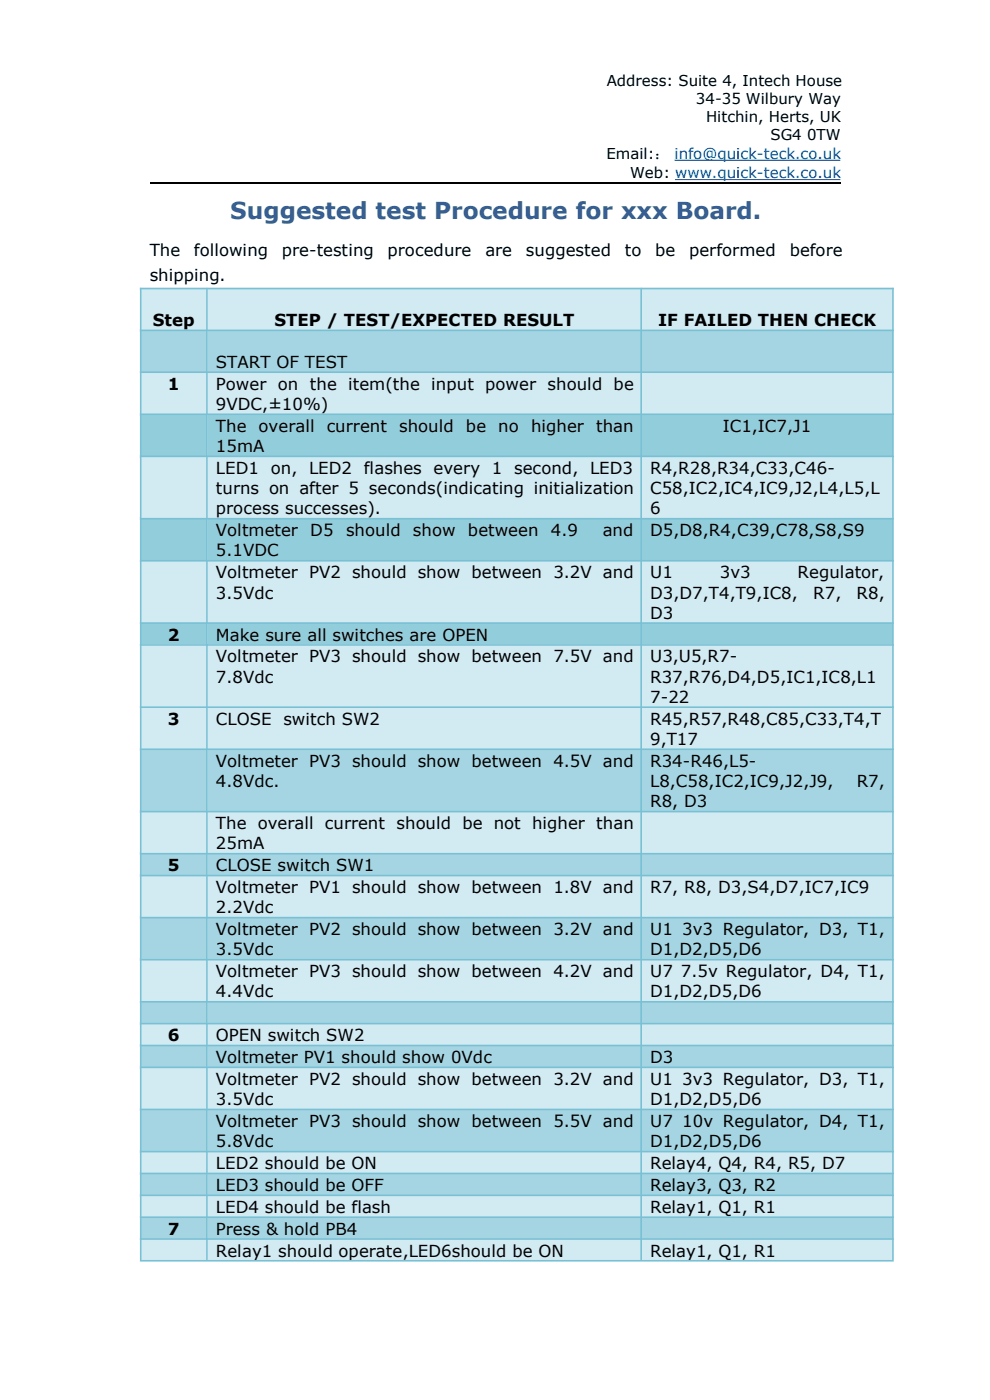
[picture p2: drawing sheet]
<svg xmlns="http://www.w3.org/2000/svg" width="210mm" height="297mm" viewBox="0 0 210 297" stroke-linecap="round" stroke-linejoin="round" font-family="sans-serif">
<defs><g id="words">
<text font-size="5" fill="#365f91" x="48.9" y="46.5">Suggested test Procedure for xxx Board.</text>
<g font-size="3.5">
<text x="31.7" y="54.2">The</text>
<text x="31.7" y="59.7">shipping.</text>
<text x="41.1" y="54.2">following</text>
<text x="59.8" y="54.2">pre-testing</text>
<text x="82.2" y="54.2">procedure</text>
<text x="103" y="54.2">are</text>
<text x="111.5" y="54.2">suggested</text>
<text x="132.5" y="54.2">to</text>
<text x="139" y="54.2">be</text>
<text x="146.2" y="54.2">performed</text>
<text x="167.5" y="54.2">before</text>
<text x="32.4" y="69.2">Step</text>
<text x="58.2" y="69.2">STEP / TEST/EXPECTED RESULT</text>
<text x="139.6" y="69.2">IF FAILED THEN CHECK</text>
<text x="35.6" y="82.7">1</text>
<text x="45.8" y="78">START OF TEST</text>
<text x="45.8" y="82.7">Power on the item(the input power should be</text>
<text x="45.8" y="87">9VDC,±10%)</text>
<text x="45.8" y="91.6">The</text>
<text x="45.8" y="95.9">15mA</text>
<text x="54.9" y="91.6">overall</text>
<text x="69.3" y="91.6">current</text>
<text x="84.7" y="91.6">should</text>
<text x="98.8" y="91.6">be</text>
<text x="105.7" y="91.6">no</text>
<text x="112.6" y="91.6">higher</text>
<text x="126.4" y="91.6">than</text>
<text x="153.3" y="91.6">IC1,IC7,J1</text>
<text x="45.8" y="100.6">LED1</text>
<text x="57.4" y="100.6">on,</text>
<text x="65.6" y="100.6">LED2</text>
<text x="77.2" y="100.6">flashes</text>
<text x="92" y="100.6">every</text>
<text x="104.4" y="100.6">1</text>
<text x="109.1" y="100.6">second,</text>
<text x="125.2" y="100.6">LED3</text>
<text x="137.9" y="100.6">R4,R28,R34,C33,C46-</text>
<text x="45.8" y="104.8">turns on after 5 seconds(indicating initialization</text>
<text x="137.9" y="104.8">C58,IC2,IC4,IC9,J2,L4,L5,L</text>
<text x="45.8" y="109.1">process successes).</text>
<text x="45.8" y="113.8">Voltmeter</text>
<text x="65.8" y="113.8">D5</text>
<text x="73.4" y="113.8">should</text>
<text x="87.6" y="113.8">show</text>
<text x="99.3" y="113.8">between</text>
<text x="116.9" y="113.8">4.9</text>
<text x="127.8" y="113.8">and</text>
<text x="137.9" y="109.1">6</text>
<text x="137.9" y="113.8">D5,D8,R4,C39,C78,S8,S9</text>
<text x="45.8" y="118">5.1VDC</text>
<text x="45.8" y="122.7">Voltmeter PV2 should show between 3.2V and</text>
<text x="137.9" y="122.7">U1</text>
<text x="152.7" y="122.7">3v3</text>
<text x="169.2" y="122.7">Regulator,</text>
<text x="45.8" y="127">3.5Vdc</text>
<text x="137.9" y="127">D3,D7,T4,T9,IC8,</text>
<text x="137.9" y="131.3">D3</text>
<text x="172.5" y="127">R7,</text>
<text x="181.7" y="127">R8,</text>
<text x="35.6" y="135.9">2</text>
<text x="45.8" y="135.9">Make sure all switches are OPEN</text>
<text x="45.8" y="140.5">Voltmeter PV3 should show between 7.5V and</text>
<text x="137.9" y="140.5">U3,U5,R7-</text>
<text x="45.8" y="144.8">7.8Vdc</text>
<text x="137.9" y="144.8">R37,R76,D4,D5,IC1,IC8,L1</text>
<text x="137.9" y="149.1">7-22</text>
<text x="35.6" y="153.8">3</text>
<text x="45.8" y="153.8">CLOSE</text>
<text x="60.1" y="153.8">switch SW2</text>
<text x="137.9" y="153.8">R45,R57,R48,C85,C33,T4,T</text>
<text x="137.9" y="158">9,T17</text>
<text x="45.8" y="162.7">Voltmeter PV3 should show between 4.5V and</text>
<text x="45.8" y="167">4.8Vdc.</text>
<text x="137.9" y="162.7">R34-R46,L5-</text>
<text x="137.9" y="167">L8,C58,IC2,IC9,J2,J9,</text>
<text x="181.7" y="167">R7,</text>
<text x="137.9" y="171.3">R8, D3</text>
<text x="45.8" y="175.9">The overall current should be not higher than</text>
<text x="35.6" y="184.8">5</text>
<text x="45.8" y="180.2">25mA</text>
<text x="45.8" y="184.8">CLOSE switch SW1</text>
<text x="45.8" y="189.5">Voltmeter PV1 should show between 1.8V and</text>
<text x="137.9" y="189.5">R7, R8, D3,S4,D7,IC7,IC9</text>
<text x="45.8" y="193.7">2.2Vdc</text>
<text x="45.8" y="198.4">Voltmeter PV2 should show between 3.2V and</text>
<text x="45.8" y="202.7">3.5Vdc</text>
<text x="137.9" y="198.4">U1</text>
<text x="137.9" y="202.7">D1,D2,D5,D6</text>
<text x="144.7" y="198.4">3v3 Regulator, D3, T1,</text>
<text x="45.8" y="207.3">Voltmeter PV3 should show between 4.2V and</text>
<text x="137.9" y="207.3">U7</text>
<text x="144.4" y="207.3">7.5v Regulator, D4, T1,</text>
<text x="45.8" y="211.6">4.4Vdc</text>
<text x="137.9" y="211.6">D1,D2,D5,D6</text>
<text x="35.6" y="220.9">6</text>
<text x="45.8" y="220.9">OPEN switch SW2</text>
<text x="45.8" y="225.5">Voltmeter PV1 should show 0Vdc</text>
<text x="137.9" y="225.5">D3</text>
<text x="45.8" y="230.2">Voltmeter PV2 should show between 3.2V and</text>
<text x="137.9" y="230.2">U1</text>
<text x="144.7" y="230.2">3v3 Regulator, D3, T1,</text>
<text x="45.8" y="234.5">3.5Vdc</text>
<text x="45.8" y="239.1">Voltmeter PV3 should show between 5.5V and</text>
<text x="137.9" y="234.5">D1,D2,D5,D6</text>
<text x="137.9" y="239.1">U7</text>
<text x="144.7" y="239.1">10v Regulator, D4, T1,</text>
<text x="45.8" y="243.4">5.8Vdc</text>
<text x="137.9" y="243.4">D1,D2,D5,D6</text>
<text x="45.8" y="248">LED2 should be ON</text>
<text x="137.9" y="248">Relay4, Q4, R4, R5, D7</text>
<text x="45.8" y="252.7">LED3 should be OFF</text>
<text x="45.8" y="257.3">LED4 should be flash</text>
<text x="137.9" y="252.7">Relay3, Q3, R2</text>
<text x="137.9" y="257.3">Relay1, Q1, R1</text>
<text x="35.6" y="261.9">7</text>
<text x="45.8" y="261.9">Press &amp; hold PB4</text>
<text x="45.8" y="266.6">Relay1 should operate,LED6should be ON</text>
<text x="137.9" y="266.6">Relay1, Q1, R1</text>
</g>
<g font-size="3.2">
<text x="128.7" y="18.2">Address: Suite 4, Intech House</text>
<text x="147.6" y="22">34-35 Wilbury Way</text>
<text x="149.8" y="25.9">Hitchin, Herts, UK</text>
<text x="163.4" y="29.8">SG4</text>
<text x="171.2" y="29.8">0TW</text>
<text x="128.7" y="33.7">Email:： info@quick-teck.co.uk</text>
<text x="133.7" y="37.7">Web: www.quick-teck.co.uk</text>
</g>
</g></defs>
<path d="M143.1 34h35.2M143.2 38.1h35.1" fill="none" stroke="#00f" stroke-width=".21"/>
<path d="M31.7 38.9h146.6" fill="none" stroke="#000001" stroke-width=".25"/>
<g fill="#d2eaf1">
<path d="M30 61.4h13.8v8.6h-13.8z" fill-rule="evenodd"/>
<path d="M44 61.4h91.9v8.6h-91.9z" fill-rule="evenodd"/>
<path d="M136.2 61.4h53.1v8.6h-53.1z" fill-rule="evenodd"/>
</g>
<g fill="#a5d5e2">
<path d="M30 70.2h13.8v8.6h-13.8z" fill-rule="evenodd"/>
<path d="M44 70.2h91.9v8.6h-91.9z" fill-rule="evenodd"/>
<path d="M136.2 70.2h53.1v8.6h-53.1z" fill-rule="evenodd"/>
</g>
<g fill="#d2eaf1">
<path d="M30 79.1h13.8v8.7h-13.8z" fill-rule="evenodd"/>
<path d="M44 79.1h91.9v8.7h-91.9z" fill-rule="evenodd"/>
<path d="M136.2 79.1h53.1v8.7h-53.1z" fill-rule="evenodd"/>
</g>
<g fill="#92cddc">
<path d="M30 88h13.8v8.7h-13.8z" fill-rule="evenodd"/>
<path d="M44 88h91.9v8.7h-91.9z" fill-rule="evenodd"/>
<path d="M136.2 88h53.1v8.7h-53.1z" fill-rule="evenodd"/>
</g>
<g fill="#d2eaf1">
<path d="M30 97h13.8v12.9h-13.8z" fill-rule="evenodd"/>
<path d="M44 97h91.9v12.9h-91.9z" fill-rule="evenodd"/>
<path d="M136.2 97h53.1v12.9h-53.1z" fill-rule="evenodd"/>
</g>
<g fill="#92cddc">
<path d="M30 110.2h13.8v8.6h-13.8z" fill-rule="evenodd"/>
<path d="M44 110.2h91.9v8.6h-91.9z" fill-rule="evenodd"/>
<path d="M136.2 110.2h53.1v8.6h-53.1z" fill-rule="evenodd"/>
</g>
<g fill="#d2eaf1">
<path d="M30 119.1h13.8v12.9h-13.8z" fill-rule="evenodd"/>
<path d="M44 119.1h91.9v12.9h-91.9z" fill-rule="evenodd"/>
<path d="M136.2 119.1h53.1v12.9h-53.1z" fill-rule="evenodd"/>
</g>
<g fill="#92cddc">
<path d="M30 132.3h13.8v4.4h-13.8z" fill-rule="evenodd"/>
<path d="M44 132.3h91.9v4.4h-91.9z" fill-rule="evenodd"/>
<path d="M136.2 132.3h53.1v4.4h-53.1z" fill-rule="evenodd"/>
</g>
<g fill="#d2eaf1">
<path d="M30 136.9h13.8v13h-13.8z" fill-rule="evenodd"/>
<path d="M44 136.9h91.9v13h-91.9z" fill-rule="evenodd"/>
<path d="M136.2 136.9h53.1v13h-53.1z" fill-rule="evenodd"/>
<path d="M30 150.2h13.8v8.6h-13.8z" fill-rule="evenodd"/>
<path d="M44 150.2h91.9v8.6h-91.9z" fill-rule="evenodd"/>
<path d="M136.2 150.2h53.1v8.6h-53.1z" fill-rule="evenodd"/>
</g>
<g fill="#a5d5e2">
<path d="M30 159.1h13.8v12.9h-13.8z" fill-rule="evenodd"/>
<path d="M44 159.1h91.9v12.9h-91.9z" fill-rule="evenodd"/>
<path d="M136.2 159.1h53.1v12.9h-53.1z" fill-rule="evenodd"/>
</g>
<g fill="#d2eaf1">
<path d="M30 172.3h13.8v8.7h-13.8z" fill-rule="evenodd"/>
<path d="M44 172.3h91.9v8.7h-91.9z" fill-rule="evenodd"/>
<path d="M136.2 172.3h53.1v8.7h-53.1z" fill-rule="evenodd"/>
</g>
<g fill="#a5d5e2">
<path d="M30 181.2h13.8v4.4h-13.8z" fill-rule="evenodd"/>
<path d="M44 181.2h91.9v4.4h-91.9z" fill-rule="evenodd"/>
<path d="M136.2 181.2h53.1v4.4h-53.1z" fill-rule="evenodd"/>
</g>
<g fill="#d2eaf1">
<path d="M30 185.9h13.8v8.6h-13.8z" fill-rule="evenodd"/>
<path d="M44 185.9h91.9v8.6h-91.9z" fill-rule="evenodd"/>
<path d="M136.2 185.9h53.1v8.6h-53.1z" fill-rule="evenodd"/>
</g>
<g fill="#a5d5e2">
<path d="M30 194.8h13.8v8.7h-13.8z" fill-rule="evenodd"/>
<path d="M44 194.8h91.9v8.7h-91.9z" fill-rule="evenodd"/>
<path d="M136.2 194.8h53.1v8.7h-53.1z" fill-rule="evenodd"/>
</g>
<g fill="#d2eaf1">
<path d="M30 203.7h13.8v8.7h-13.8z" fill-rule="evenodd"/>
<path d="M44 203.7h91.9v8.7h-91.9z" fill-rule="evenodd"/>
<path d="M136.2 203.7h53.1v8.7h-53.1z" fill-rule="evenodd"/>
</g>
<g fill="#a5d5e2">
<path d="M30 212.7h13.8v4.3h-13.8z" fill-rule="evenodd"/>
<path d="M44 212.7h91.9v4.3h-91.9z" fill-rule="evenodd"/>
<path d="M136.2 212.7h53.1v4.3h-53.1z" fill-rule="evenodd"/>
</g>
<g fill="#d2eaf1">
<path d="M30 217.3h13.8v4.4h-13.8z" fill-rule="evenodd"/>
<path d="M44 217.3h91.9v4.4h-91.9z" fill-rule="evenodd"/>
<path d="M136.2 217.3h53.1v4.4h-53.1z" fill-rule="evenodd"/>
</g>
<g fill="#a5d5e2">
<path d="M30 222h13.8v4.3h-13.8z" fill-rule="evenodd"/>
<path d="M44 222h91.9v4.3h-91.9z" fill-rule="evenodd"/>
<path d="M136.2 222h53.1v4.3h-53.1z" fill-rule="evenodd"/>
</g>
<g fill="#d2eaf1">
<path d="M30 226.6h13.8v8.6h-13.8z" fill-rule="evenodd"/>
<path d="M44 226.6h91.9v8.6h-91.9z" fill-rule="evenodd"/>
<path d="M136.2 226.6h53.1v8.6h-53.1z" fill-rule="evenodd"/>
</g>
<g fill="#a5d5e2">
<path d="M30 235.5h13.8v8.7h-13.8z" fill-rule="evenodd"/>
<path d="M44 235.5h91.9v8.7h-91.9z" fill-rule="evenodd"/>
<path d="M136.2 235.5h53.1v8.7h-53.1z" fill-rule="evenodd"/>
</g>
<g fill="#d2eaf1">
<path d="M30 244.4h13.8v4.4h-13.8z" fill-rule="evenodd"/>
<path d="M44 244.4h91.9v4.4h-91.9z" fill-rule="evenodd"/>
<path d="M136.2 244.4h53.1v4.4h-53.1z" fill-rule="evenodd"/>
</g>
<g fill="#a5d5e2">
<path d="M30 249.1h13.8v4.4h-13.8z" fill-rule="evenodd"/>
<path d="M44 249.1h91.9v4.4h-91.9z" fill-rule="evenodd"/>
<path d="M136.2 249.1h53.1v4.4h-53.1z" fill-rule="evenodd"/>
</g>
<g fill="#d2eaf1">
<path d="M30 253.7h13.8v4.4h-13.8z" fill-rule="evenodd"/>
<path d="M44 253.7h91.9v4.4h-91.9z" fill-rule="evenodd"/>
<path d="M136.2 253.7h53.1v4.4h-53.1z" fill-rule="evenodd"/>
</g>
<g fill="#a5d5e2">
<path d="M30 258.4h13.8v4.3h-13.8z" fill-rule="evenodd"/>
<path d="M44 258.4h91.9v4.3h-91.9z" fill-rule="evenodd"/>
<path d="M136.2 258.4h53.1v4.3h-53.1z" fill-rule="evenodd"/>
</g>
<g fill="#d2eaf1">
<path d="M30 263h13.8v4.4h-13.8z" fill-rule="evenodd"/>
<path d="M44 263h91.9v4.4h-91.9z" fill-rule="evenodd"/>
<path d="M136.2 263h53.1v4.4h-53.1z" fill-rule="evenodd"/>
</g>
<g fill="none" stroke="#78c0d4" stroke-width=".34">
<path d="M29.7 61.2h159.9M29.7 70.1h159.9M29.7 79h159.9M29.8 61v206.3M43.9 61v206.3M136 61v206.3M189.4 61v206.3M29.7 87.9h159.9M29.7 96.8h159.9M29.7 110h159.9M29.7 119h159.9M29.7 132.2h159.9"/>
<path d="M29.7 136.8h159.9M29.7 150h159.9M29.7 159h159.9M29.7 172.2h159.9M29.7 181.1h159.9M29.7 185.7h159.9M29.7 194.7h159.9M29.7 203.6h159.9M29.7 212.5h159.9M29.7 217.2h159.9M29.7 221.8h159.9M29.7 226.4h159.9"/>
<path d="M29.7 235.4h159.9M29.7 244.3h159.9M29.7 248.9h159.9M29.7 253.6h159.9M29.7 258.2h159.9M29.7 262.9h159.9M29.7 267.5h159.9"/>
</g>
<use href="#words"/>
</svg>
